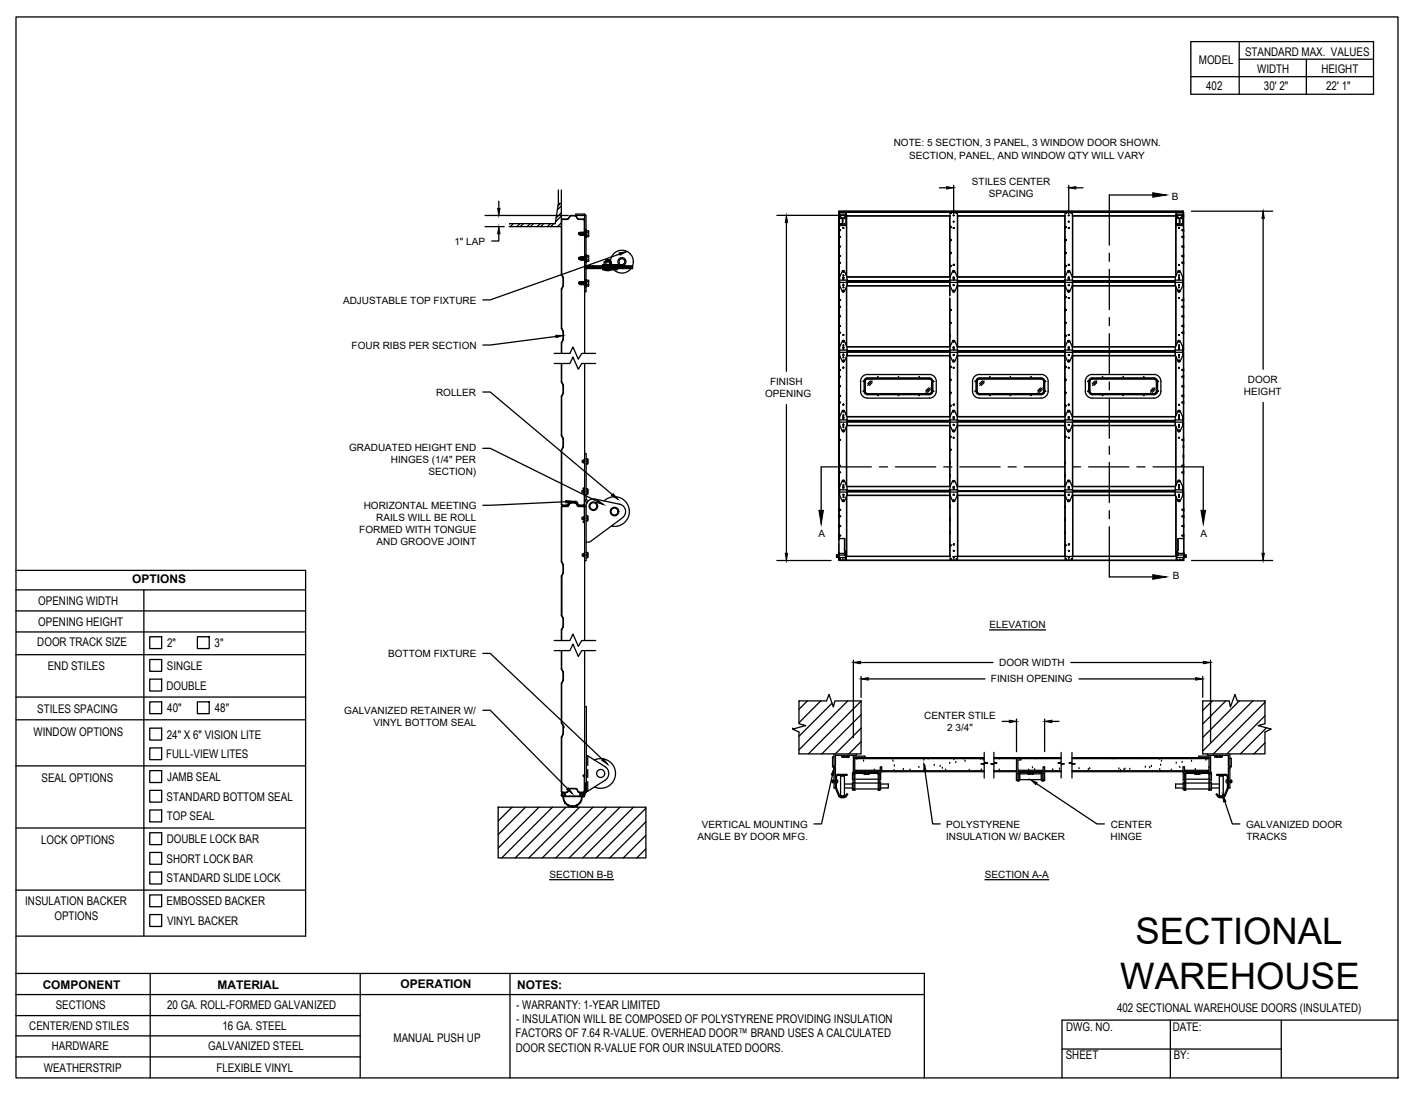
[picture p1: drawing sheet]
<svg xmlns="http://www.w3.org/2000/svg" width="279mm" height="216mm" viewBox="0 0 279 216" stroke-linecap="round" stroke-linejoin="round" font-family="sans-serif">
<defs><g id="words">
<g font-size="7.2">
<text x="224.1" y="186.4">SECTIONAL</text>
<text x="221" y="195.1">WAREHOUSE</text>
</g>
<g font-size="2.4">
<text x="245.7" y="11.1">STANDARD MAX. VALUES</text>
<text x="236.6" y="12.7">MODEL</text>
<text x="238" y="17.8">402</text>
<text x="248.1" y="14.4">WIDTH</text>
<text x="249.4" y="17.8">30' 2&quot;</text>
<text x="260.7" y="14.4">HEIGHT</text>
<text x="261.7" y="17.8">22' 1&quot;</text>
<text x="7.6" y="119.4">OPENING WIDTH</text>
<text x="26.1" y="115.1">OPTIONS</text>
<text x="7.6" y="123.5">OPENING HEIGHT</text>
<text x="7.4" y="127.5">DOOR TRACK SIZE</text>
<text x="33" y="127.7">2&quot;</text>
<text x="42.4" y="127.7">3&quot;</text>
<text x="9.4" y="132.2">END STILES</text>
<text x="32.8" y="136.1">DOUBLE</text>
<text x="32.9" y="132.2">SINGLE</text>
<text x="7.4" y="140.7">STILES SPACING</text>
<text x="33" y="140.5">40&quot;</text>
<text x="42.4" y="140.5">48&quot;</text>
<text x="6.6" y="145.2">WINDOW OPTIONS</text>
<text x="32.8" y="149.6">FULL-VIEW LITES</text>
<text x="32.9" y="145.8">24&quot; X 6&quot; VISION LITE</text>
<text x="8.2" y="154.3">SEAL OPTIONS</text>
<text x="33" y="154.2">JAMB SEAL</text>
<text x="32.9" y="158">STANDARD BOTTOM SEAL</text>
<text x="32.9" y="161.9">TOP SEAL</text>
<text x="8.1" y="166.6">LOCK OPTIONS</text>
<text x="32.9" y="166.4">DOUBLE LOCK BAR</text>
<text x="32.9" y="170.3">SHORT LOCK BAR</text>
<text x="5" y="178.6">INSULATION BACKER</text>
<text x="32.9" y="174.2">STANDARD SLIDE LOCK</text>
<text x="32.9" y="178.7">EMBOSSED BACKER</text>
<text x="10.7" y="181.5">OPTIONS</text>
<text x="33" y="182.5">VINYL BACKER</text>
<text x="8.4" y="195.2">COMPONENT</text>
<text x="42.9" y="195.1">MATERIAL</text>
<text x="79" y="195">OPERATION</text>
<text x="102" y="195.2">NOTES:</text>
<text x="5.8" y="203.2">CENTER/END STILES</text>
<text x="11" y="199.2">SECTIONS</text>
<text x="33" y="199.1">20 GA. ROLL-FORMED GALVANIZED</text>
<text x="43.9" y="203.3">16 GA. STEEL</text>
<text x="101.9" y="199.1">- WARRANTY: 1-YEAR LIMITED</text>
<text x="101.9" y="201.9">- INSULATION WILL BE COMPOSED OF POLYSTYRENE PROVIDING INSULATION</text>
<text x="210.4" y="203.6">DWG. NO.</text>
<text x="220.4" y="199.8">402 SECTIONAL WAREHOUSE DOORS (INSULATED)</text>
<text x="231.4" y="203.4">DATE:</text>
<text x="10.2" y="207.2">HARDWARE</text>
<text x="41.1" y="207.2">GALVANIZED STEEL</text>
<text x="77.6" y="205.6">MANUAL PUSH UP</text>
<text x="101.7" y="204.7">FACTORS OF 7.64 R-VALUE. OVERHEAD DOOR™ BRAND USES A CALCULATED</text>
<text x="101.8" y="207.6">DOOR SECTION R-VALUE FOR OUR INSULATED DOORS.</text>
<text x="210.3" y="209.1">SHEET</text>
<text x="231.6" y="209">BY:</text>
<text x="8.6" y="211.5">WEATHERSTRIP</text>
<text x="42.7" y="211.6">FLEXIBLE VINYL</text>
</g>
<g font-size="2">
<text x="176.3" y="28.9">NOTE: 5 SECTION, 3 PANEL, 3 WINDOW DOOR SHOWN.</text>
<text x="179.4" y="31.3">SECTION, PANEL, AND WINDOW QTY WILL VARY</text>
<text x="191.8" y="36.6">STILES CENTER</text>
<text x="195.1" y="38.9">SPACING</text>
<text x="231.2" y="39.4">B</text>
<text x="89.7" y="48.3">1&quot; LAP</text>
<text x="67.7" y="59.9">ADJUSTABLE TOP FIXTURE</text>
<text x="69.4" y="68.8">FOUR RIBS PER SECTION</text>
<text x="151.9" y="76.1">FINISH</text>
<text x="246.2" y="75.6">DOOR</text>
<text x="86" y="78.1">ROLLER</text>
<text x="151" y="78.4">OPENING</text>
<text x="245.4" y="78">HEIGHT</text>
<text x="68.9" y="89">GRADUATED HEIGHT END</text>
<text x="77.1" y="91.4">HINGES (1/4&quot; PER</text>
<text x="84.5" y="93.7">SECTION)</text>
<text x="71.8" y="100.4">HORIZONTAL MEETING</text>
<text x="70.9" y="105.2">FORMED WITH TONGUE</text>
<text x="74.2" y="102.8">RAILS WILL BE ROLL</text>
<text x="74.3" y="107.6">AND GROOVE JOINT</text>
<text x="161.5" y="106">A</text>
<text x="236.9" y="106">A</text>
<text x="231.4" y="114.2">B</text>
<text x="195.2" y="123.9">ELEVATION</text>
<text x="76.6" y="129.7">BOTTOM FIXTURE</text>
<text x="197.1" y="131.4">DOOR WIDTH</text>
<text x="195.5" y="134.7">FINISH OPENING</text>
<text x="67.9" y="140.9">GALVANIZED RETAINER W/</text>
<text x="73.7" y="143.3">VINYL BOTTOM SEAL</text>
<text x="182.4" y="141.9">CENTER STILE</text>
<text x="186.9" y="144.3">2 3/4&quot;</text>
<text x="137.6" y="165.7">ANGLE BY DOOR MFG.</text>
<text x="138.5" y="163.3">VERTICAL MOUNTING</text>
<text x="186.7" y="165.7">INSULATION W/ BACKER</text>
<text x="186.7" y="163.3">POLYSTYRENE</text>
<text x="219.1" y="165.7">HINGE</text>
<text x="219.2" y="163.3">CENTER</text>
<text x="245.9" y="163.3">GALVANIZED DOOR</text>
<text x="246" y="165.7">TRACKS</text>
<text x="108.4" y="173.2">SECTION B-B</text>
<text x="194.3" y="173.2">SECTION A-A</text>
</g>
</g></defs>
<!-- layer: ANNOTATIONS -->
<g fill="none" stroke="#000" stroke-width=".25">
<path d="M98.4 39.7v1.4M185.4 37.1h1.4M188.2 36.6v5.1M210.9 36.6v5.1M212.3 37.1h1.4M95.7 42.5h16.4M95.7 44.7h3.8M98.4 46.1v1.5h-1.4M122.2 50.1l-25.5 9.1h-1.4M153.3 42.5h12.5M155.2 43.9v29.4M235.1 41.7h16"/>
<path d="M249.2 43.1v29.8M95.3 77.4h1.4l24.1 20.2M109.7 66.4l-13 1.7h-1.4M155.2 79.8v29.4M249.2 79.4v29.8M95.3 88.5h1.4l21.2 10.5M111.7 99l-16.4 .7M153.3 110.6h10.7M235.1 110.6h16M95.3 128.9h1.4l22.2 21M168.4 130.3v15.3M169.8 130.7h26.1"/>
<path d="M169.9 133.5v4.1M171.3 134h23.1M195.2 124.3h11.1M211.3 130.7h26.1M212.9 134h23M237.3 133.5v4.1M238.9 130.3v16.2M95.3 140.2h1.4l15.3 15.4M164.3 153l-2.2 9.6h-1.5M182.5 152.1l1.5 10.5h1.5M197.7 142.4h1.5M200.6 141.9v6.4"/>
<path d="M204.5 154.6l12 8h1.4M206.1 141.9v6.4M207.5 142.4h1.5M241.7 158.2l1.5 4.4h1.4M108.4 173.6h12.7M194.3 173.6h12.6"/>
</g>
<g fill="#000" stroke="#000" stroke-width=".2">
<path d="M186.8 36.8l1.4 .3-1.4 .2zM210.9 37.1l1.4-.3v.5zM98.2 41.1h.5l-.3 1.4zM98.4 44.7l.3 1.4h-.5zM122.2 49.9l1.4-.2-1.3 .7zM155.2 42.5l.2 1.4h-.5zM249.2 41.7l.3 1.4h-.5zM109.7 66.2h1.4l-1.4 .4zM111.6 98.8l1.5 .2-1.4 .3zM118 98.7l1.1 .9-1.3-.4zM121 97.4l.9 1.1-1.2-.7zM154.9 109.2h.5l-.2 1.4z"/>
<path d="M249 109.2h.5l-.3 1.4zM168.4 130.7l1.4-.2v.5zM169.9 134l1.4-.3v.5zM235.9 133.7l1.4 .3-1.4 .2zM237.4 130.5l1.5 .2-1.5 .3zM112.1 155.5l.9 1.1-1.2-.8zM119.1 149.7l.8 1.2-1.2-.8zM164.6 151.6l-.1 1.4-.5-.1zM182.3 150.7l.5 1.4-.5 .1zM199.2 142.1l1.4 .3-1.4 .2zM203.3 153.9l1.3 .6-.2 .3zM206.1 142.4l1.4-.3v.5z"/>
<path d="M241.2 156.8l.7 1.3-.5 .2z"/>
</g>
<!-- layer: 402 -->
<g fill="none" stroke="#000" stroke-width=".25">
<path d="M110.2 37.5v2.7M110.8 37.5v16.7l.3 .6M100.5 44.7h10.3M100.6 44.1l-.1 .1M101.3 44.1l-.6 .6M102.6 44.1l-.6 .6M103.3 44.1l-.6 .6M104.6 44.1l-.6 .6M105.3 44.1l-.6 .6M106.6 44.1l-.6 .6M107.3 44.1l-.6 .6M108.6 44.1l-.6 .6"/>
<path d="M109.3 44.1l-.6 .6M110.6 40.2l-.5 .4M110.8 40.2h-.6l-.6 3.9h-9.1M110.8 42l-1.1 1M110.8 44l-.8 .7M110.8 40.6l-.8 .8M110.8 42.6l-1.2 1.2M110.8 44.6l-.1 .1M110.8 54.2l.3 .6M110.8 57v.1M110.8 43.4v10.8M110.8 57.1v7.6"/>
<path d="M110.9 43.3l-.1 .1M110.9 43.2l-.1 .2M111 43.2h.9M111 43.3h.9M111.1 54.7v1.8M111.1 56.5l-.3 .6v7.6M111.1 56.4l-.3 .6M111.2 54.8v1.6M112.2 43.1l-.3 .2M112.2 43.2l.5-.6h.9l.3 .6M112.4 42.7l.3-.2 .9 .1 .4 .5M112.4 42.7l-.5 .5"/>
<path d="M113.9 43.1l.3 .2M114 43.1l.2 .1M114.2 51h.1M114.2 46.1v.1M114.2 43.2l.9 .1 .2 .2v2.8M114.2 46.1h.1M114.2 55.9h.1M114.2 43.3h.9M114.2 55.9l.1 .1M114.2 51v.1M114.2 46.2h.1M114.2 51.1h.2"/>
<path d="M114.2 46.2h.2M114.2 55.8h.2M114.2 55.8l.1 .2M114.2 55.8v.1M114.3 50.9l-.1 .2M114.3 46l-.1 .2M114.3 55.8v.2M114.3 50.9l-.1 .1M114.3 46l-.1 .1M114.3 50.9v.2M114.3 46v.2M114.3 56h.1"/>
<path d="M114.4 51.1v.1M114.4 46.2v.1M114.4 55.8v.2M114.4 46.3h.1M114.4 55.7h.1M114.4 55.7v.4M114.4 55.7v.1M114.4 50.9v.2M114.4 50.9h-.1M114.4 46v.2M114.4 46h-.1M114.4 56v.1"/>
<path d="M114.4 50.8h.1M114.4 50.8v.1M114.4 50.8v.4M114.4 45.9h.1M114.4 45.9v.1M114.4 45.9v.4M114.4 55.7l.1 .4M114.5 56.1l.1 .1M114.5 50.8l-.1 .4M114.5 45.9l-.1 .4M114.5 56.1h-.1M114.5 51.2h.1"/>
<path d="M114.5 51.2h-.1M114.5 46.3l.1 .1M114.5 55.7l.1 .4M114.6 55.6v.6M114.6 50.8l-.1 .4M114.6 45.9l-.1 .4M114.6 55.7h-.1M114.6 55.7h.1M114.6 51.2h.1M114.6 46.4h.1M114.6 55.7l.1 .4M114.6 50.7l-.1 .1"/>
<path d="M114.6 45.8l-.1 .1M114.6 50.7l.1 .1M114.6 50.7v.6M114.6 45.8l.1 .1M114.6 45.8v.6M114.7 51.2v.1M114.7 46.4h.1M114.7 55.7v.4M114.7 50.8h.1M114.7 50.8l-.1 .4M114.7 45.9h.1M114.7 45.9l-.1 .5"/>
<path d="M114.7 56.1h.1M114.7 56.1l-.1 .1M114.7 55.6v.1M114.7 55.6l.1 .1M114.7 55.6l.1 .6M114.7 50.8v.4M114.7 45.9v.5M114.8 55.7h.1M114.8 51.2h.1M114.8 51.2l-.1 .1M114.8 46.4h.1M114.8 46.4h-.1"/>
<path d="M114.8 55.7v.4M114.8 50.7l-.1 .6M114.8 45.8l-.1 .6M114.8 50.8h.2M114.8 45.9h.2M114.8 56.1h.2M114.8 51.2l.1 .1M114.8 50.8v.4M114.8 45.9v.5M114.8 55.7l.1 .4M114.9 55.6l.1 .1M114.9 55.6l-.1 .1"/>
<path d="M114.9 55.6l.1 .6M114.9 50.8l-.1 .4M114.9 45.9l-.1 .5M114.9 55.7l.1 .4M115 50.7l-.1 .6M115 45.8l-.1 .6M115 51.2l-.1 .1M115 46.4h-.1M115 56.1l.1 .1M115 51.2v.1M115 50.8l-.1 .4M115 46.4h.1"/>
<path d="M115 45.9l-.1 .5M115 55.7l.1 .4M115 55.6l.1 .1M115 55.6v.1M115 55.6l.1 .6M115.1 43.2l.2 .3M115.1 55.7h.1M115.1 51.2h.1M115.1 51.2l-.1 .1M115.1 50.8l-.1 .4M115.1 46.4h.1M115.1 46.4h-.1"/>
<path d="M115.1 45.9l-.1 .5M115.1 55.7l.1 .4M115.1 50.7l-.1 .1M115.1 45.8l-.1 .1M115.1 50.7l.1 .1M115.1 50.7l-.1 .6M115.1 45.8l.1 .1M115.1 45.8l-.1 .6M115.1 51.2l.1 .1M115.2 50.8h.1M115.2 50.8l-.1 .4M115.2 45.9h.1"/>
<path d="M115.2 45.9l-.1 .5M115.2 56.1h.1M115.2 56.1l-.1 .1M115.2 55.6l-.1 .1M115.2 55.6l.1 .1M115.2 55.6l.1 .6M115.3 55.7h.1M115.3 51.2h.1M115.3 51.2l-.1 .1M115.3 46.4h.1M115.3 46.4h-.1M115.3 55.7v.4"/>
<path d="M115.3 50.7l-.1 .6M115.3 45.8l-.1 .6M115.3 51.2l.1 .1M115.3 55.7l.1 .4M115.3 50.8h.2M115.3 45.9h.2M115.3 56.1h.2M115.3 50.8v.4M115.3 45.9v.5M115.3 42.6l-1.7-.1v-.3h1.7l.3 .4v9.8M115.3 52.4l.4 .3M115.4 55.6l.1 .1"/>
<path d="M115.4 55.5h.2M115.4 46.5h.2M115.4 42.6v27.1M115.4 56.3h.2M115.4 51.4h.2M115.4 45.7h.2M115.4 50.6h.2M115.4 55.6l-.1 .1M115.4 55.6v.6M115.4 50.8l-.1 .4M115.4 45.9l-.1 .5M115.4 55.7l.1 .4"/>
<path d="M115.4 50.7v.6M115.4 45.8v.6M115.5 51.2l-.1 .1M115.5 46.4h-.1M115.5 50.8h.1M115.5 51.2v.1M115.5 50.8l-.1 .4M115.5 45.9h.1M115.5 46.4h.1M115.5 45.9l-.1 .5M115.5 56.1h.1M115.5 55.7l.1 .4"/>
<path d="M115.5 55.6l.1 .1M115.5 55.6l.1 .6M115.5 55.6v.1M115.6 56.1v.1M115.6 55.7h.1M115.6 51.2l-.1 .1M115.6 50.8l-.1 .4M115.6 51.2h.1M115.6 46.4h-.1M115.6 45.9l-.1 .5M115.6 46.4h.1M115.6 55.7v.2"/>
<path d="M115.6 50.7v.1M115.6 45.8h.1M115.6 56.2v.4M115.6 50.7l-.1 .6M115.6 50.7h.1M115.6 51v.2M115.6 45.8l-.1 .6M115.6 45.8v.1M115.6 46.1v.3M115.6 56.2h.1M115.6 52.4l9.2 .1v.5h-9.2v4.6h-.2v-4.5M115.6 50.3v.4"/>
<path d="M115.6 50.3h.1M115.6 50.3l.1 1.4h-.1v-1M115.6 45.4l.1 1.4h-.1zM115.6 56.6h.1M115.6 56.2v-1h.1l-.1 1.4M115.7 52.7l-.4 .4M115.7 52.7h9.1h-9.1M115.7 55.6h.4M115.7 55.3l.4 .1v1M115.7 50.4l.4 .1M115.7 51.3h.4M115.7 50.7h.4"/>
<path d="M115.7 56.2h.4M115.7 45.6h.4M115.7 46.4h.4M115.7 45.8h.4M116.1 56.2v.2M116.1 50.5v1M116.1 55.4v.8M116.1 45.6v1M116.1 56.4l-.4 .1M116.1 51.5l-.4 .1M116.1 46.6l-.4 .1M117.1 52.5v.5"/>
<path d="M119.1 53.1l.7 .3h.5l.5-.3M119.1 53.1h1.7M119.1 53v.1M119.3 51.6h1.2M119.3 51.6l-.1 .6h.3M119.5 51.7v.5M119.6 51.5h.1M119.6 51.5l.7 .1M119.6 52.2v.3M119.6 52.5v.5M119.6 51.3h.1M119.6 51.3h.7"/>
<path d="M119.6 51.3l.6 .1-.6-.1M119.6 51.5h.6h-.6M119.6 51.6h.1M119.6 51.6h.3h-.3M119.6 51.4h.1M119.6 51.5h.7M119.7 51.6h.1M119.9 51.3h.4M120.2 51.6h.1M120.3 51.3v.2M120.3 51.3l-.7 .1M120.3 51.5v.1"/>
<path d="M120.3 51.5h-.7M120.3 52.2v.3M120.3 52.5v.5M120.3 51.7v.5M120.5 51.6l.2 .6h-1.2M120.8 53v.1M122 52.1a.79 .79 0 0 1 .4-1.2 .79 .79 0 0 1 1.1 .6 .79 .79 0 0 1-.8 .9M122 52.1l.2-.2a.58 .58 0 0 1 .3-.8 .58 .58 0 0 1 .8 .4 .58 .58 0 0 1-.6 .7h-3.8v1h2.9v-1M123.4 52.5v.5M123.4 52.7h.1M165.5 55.7v13.5zM165.5 45.2v.5z"/>
<path d="M165.5 46.5v.5zM165.5 48.4v.5zM165.5 50.3v.5zM165.5 51.6v.5zM165.5 59v.5zM165.5 42.7v12.7v-13.5h68.1v13.5l-.1-12.7M165.5 55.4v.3M165.5 55.6h.1M165.5 55.5h.1M165.5 41.8h68M165.6 42.4l-.1 .3 .1-.7h1.3v.4M165.6 42.5h1.3"/>
<path d="M165.6 55.2v1.1l.6 1.2 .3 .1a2.56 2.56 0 0 0 .6-2.4M165.6 55.4v.3M165.6 42.5v2M165.6 55.2h.1M165.6 42.4h1.3M165.7 55.7h1.4M165.7 55.3h1.4M165.7 42.4l-.1 .1v2h.6v-1.4l-.6-.6M166.3 54.7h.2M166.3 57.5h.2M166.3 53.5h.2M166.3 54.7l.1 .3 .1-.3"/>
<path d="M166.3 53.6l.1 .1 .1-.1M166.3 57.3l.2 .1-.1 .2zM166.4 56.2h.1M166.4 45h-.1M166.9 42.4l.1 .1v2h-.7v-1.4l.6-.6M166.9 41.9l.1 .5M166.9 42.5v2M166.9 42.4l.1 .3M166.9 42.4l.1 .1v12M167 42.6h.1M167 56.5v11.8M167 42.6h20.5"/>
<path d="M167.1 56.4h20.4M167.1 54.7l-.5-1.2-.3-.1-.6 1.3v1.7M167.1 54.7v1.7h20.4M167.2 55.4v.3h20.1l.1-.3M167.2 55.6h20.1M167.2 55.5h20.1M167.2 55.5h20.3M167.2 55.4h20.1M187.4 58.8l.1 9.6h-20.4M187.4 58.8l.1 51.8M187.4 44.6v.5M187.4 47.2v.4"/>
<path d="M187.4 49.7v.5M187.4 52.3v.4M187.5 56.5l-.1 1.9M187.5 55.2l-.1 1.1 .6 1.2M187.5 42.7v11.9h-20.4M187.5 55.7h1.4M187.5 55.3h1.4M187.5 41.9l-.1 16.5M188 53.5l.2-.1 .2 .1M188 57.5l.2 .1 .2-.1M188 53.5l-.5 1.2h-20.4M188.1 53.5h.1"/>
<path d="M188.1 54.7h.1M188.1 57.5h.1M188.1 54.7l.1 .3 .1-.3M188.1 53.6l.1 .1 .1-.1M188.1 57.3l.1 .1v.2zM188.1 52.3h.1M188.2 52.3h.1M188.2 45h-.1M188.4 53.5l.5 1.2v1.7M188.8 41.9l.1 .1M188.9 55.2l.1 1.1-.6 1.2M188.9 55.5h21.1"/>
<path d="M188.9 56.5l.1 11.9M188.9 54.7h21.3l.5-1.2 .2-.1 .2 .1 .5 1.2h20.3M188.9 42.7l.1 11.9M188.9 42l.1 .7M188.9 56.4h21.2M188.9 42.6h21.2M189 55.4v.3h21l.1-.3M189 42.7v11.9M189 56.5v11.9M189 55.6h21M189 55.5h21M189 55.4h21"/>
<path d="M210.1 58.4v.4M210.1 44.6h.1M210.1 47.2h.1M210.1 45.1h.1M210.1 49.7h.1M210.1 47.6h.1M210.1 50.2h.1M210.1 52.3h.1M210.1 52.7h.1M210.1 56.4h-21.2l.1 .1M210.1 56.4v12M210.1 56.5v11.9"/>
<path d="M210.1 42.7v11.9h-21.2M210.2 55.2a2.46 2.46 0 0 0 .6 2.4l.3-.1 .5-1.2M210.2 55.7h1.4M210.2 55.3h1.4M210.2 41.9v14.5M210.8 53.5h.1M210.8 54.7h.1M210.8 57.5h.1M210.8 54.7l.1 .3v-.3M210.8 53.6l.1 .1v-.1M210.8 58.8h.1M210.8 52.3h.1"/>
<path d="M210.8 45h.1M210.8 57.3l.1 .1v.2zM210.9 52.3h.1M211.5 41.9l.1 .1M211.6 56.4v13.8M211.6 42v14.4M211.6 56.4h20.3M211.6 55.2h.1M211.6 54.6h20.3M211.6 42.6h20.4M211.6 42.6h20.5M211.6 55.4l.1 .3h20.1l.1-.3"/>
<path d="M211.7 55.6h20.1M211.7 55.5h20.1M211.7 55.4h20.1M231.9 55.2a2.62 2.62 0 0 0 .6 2.4h.3a2.42 2.42 0 0 0 .6-2.4M231.9 54.7l.5-1.2 .4-.1 .6 1.3v1.7M231.9 54.7v1.7h-20.3M231.9 55.7h1.5M231.9 55.3h1.5M232 42.7v11.8M232 56.5v11.8M232 42.7h.1M232 42.7v11.7"/>
<path d="M232 56.6v11.6M232.1 42.6h.1M232.1 42.5l-.1 .2M232.1 42v2.5h.6v-1.4l-.6-.6v2M232.1 42.4l-.1 .3M232.1 42h1.3v.4M232.1 41.9v.1M232.2 42.5h-.1M232.2 42.4l-.1 .1M232.2 42.5h1.2M232.6 53.5h.1M232.6 54.9h.1"/>
<path d="M232.6 54.7h.1M232.6 53.7h.1M232.6 57.4h.1M232.6 57.5h.1M232.6 53.6v.1M232.6 54.7v.2M232.6 57.4v.1M232.6 52.3h.1M232.7 58.8h-.1M232.7 45h-.1M232.7 53.6v.1M232.7 54.7v.2"/>
<path d="M232.7 57.4v.1M233.4 42.4l.1 .1v2h-.7v-1.4l.6-.6M233.4 42.5v2M233.4 42.4l.2 .3-.2-.3M233.4 55.4v.3M233.4 42.4l-1.3 .1M233.5 55.6h.1M233.5 55.5h.1M233.5 55.5l.1 13.7-.1-13.5M233.5 41.9v-.2h-68v.7M233.5 45.2v.5M233.5 46.5v.5"/>
<path d="M233.5 48.4v.5M233.5 50.3v.5M233.5 51.6v.5M233.5 59v.5M233.5 41.9v.5M233.5 59.5h.1M233.5 59h.1M233.5 52.1h.1M233.5 50.8h.1M233.5 51.6h.1M233.5 48.9h.1M233.5 50.3h.1"/>
<path d="M233.5 47h.1M233.5 48.4h.1M233.5 45.7h.1M233.5 46.5h.1M233.5 45.2h.1M109.3 69.7h3.2l.6-1.2 1 2.4 .7-1.2h2.7M109.3 71.7h3.2l.6-1.2 1 2.4 .7-1.2h2.7M110.8 71.7v3.7M110.8 64.7v.1M110.8 75.3l.3 .6M110.8 64.9l.3 .4M110.8 78.2v7.7l.3 .6"/>
<path d="M110.8 67.5v2.2M110.8 75.3l.3 .7M110.8 64.7l.3 .7M110.8 67.6v2.1M110.8 78.3v7.6M111.1 75.9v1.7M111.1 65.3v1.7M111.1 77.7l-.3 .5M111.1 67.1l-.3 .5M111.1 77.6v.1M111.1 67h.1M111.1 67l-.3 .6"/>
<path d="M111.1 77.6l-.3 .6M111.2 65.4v1.6M111.2 76v1.6M115.4 71.7v54.7M165.5 69.5v13.5zM165.5 60.3v.5zM165.5 62.2v.5zM165.5 64.1v.5zM165.5 65.4v.5zM165.5 72.8v.5zM165.5 74.1v.5zM165.5 76v.5z"/>
<path d="M165.5 77.9v.5zM165.5 79.2v.5zM165.5 69.2v.3M165.5 69.4h.1M165.5 69.3h.1M165.6 69v1.1l.6 1.2 .3 .1a2.59 2.59 0 0 0 .6-2.4M165.6 69.2v.3M165.6 69h.1M165.7 69.5h1.4M165.7 69.1h1.4M166.2 67.3l.2-.1 .2 .1M166.2 67.3l-.5 1.2v1.7"/>
<path d="M166.3 67.4h.2M166.3 71.2h.2M166.3 71.1h.2M166.3 71.1l.1 .3 .1-.3M166.3 79.8h.2M166.3 72.6h.2M166.3 66.1h.2M166.3 68.5h.2l-.1 .3zM166.4 79.9h.1M166.4 72.6h.1M166.4 70h.1M166.4 66.1h.1"/>
<path d="M166.5 67.3h-.2v.2M166.5 67.3v.2M166.6 67.3l.5 1.2M167 70.3v11.8M167.1 70.2h20.4M167.1 68.5v1.7h20.4M167.2 69.2v.3M167.2 69.5h20.2M167.2 69.4h20.1M167.2 69.2h20.1M169.8 77.2a1.37 1.37 0 0 0 1.4 1.4h12.2M169.8 75.3v1.9"/>
<path d="M171.2 77.7h12.2M171.7 75.2l-.5 .5M172.1 75.2l-.9 .9M172.1 75.5l-.5 .6M183.2 76.6l-.5 .5M183.4 73.9a1.37 1.37 0 0 1 1.3 1.4v1.9a1.37 1.37 0 0 1-1.3 1.4M183.4 74.6a.69 .69 0 0 1 .7 .7v1.9a.69 .69 0 0 1-.7 .7M183.4 74.7l.4 .3 .1 .3v1.9l-.3 .5h-.2M183.4 74.8l.4 .2v.3v1.9l-.2 .4-.2 .1M183.4 74.6h-12.2a.65 .65 0 0 0-.7 .7v1.9a.69 .69 0 0 0 .7 .7h12.2M183.4 74.7h-12.2l-.5 .3-.1 2.2 .3 .5h.3h12.2M183.4 74.8h-12.2l-.4 .2-.1 2.2 .1 .2 .4 .3"/>
<path d="M183.4 73.9h-12.2a1.37 1.37 0 0 0-1.4 1.4M183.6 76.5l-.9 .9M183.6 76.9l-.6 .5M187.4 69.2v.3M187.4 60.9v.5M187.4 63.5v.4M187.4 66v.5M187.4 72.2v.4M187.4 74.7v.5M187.4 77.3v.4M187.4 79.8v.5M187.5 70.3v11.9"/>
<path d="M187.5 69l-.1 1.1 .6 1.2M187.5 69.3h-20.3M187.5 69.5h1.4M187.5 69.1h1.4M188 67.3l.2-.1 .2 .1M188 71.3l.2 .1 .2-.1M188 67.3l-.5 1.2h-20.4M188.1 67.4h.1M188.1 71.2h.1M188.1 71.1h.1M188.1 71.1l.1 .3 .1-.3M188.1 68.5h.2l-.1 .3z"/>
<path d="M188.1 79.8l.1 .1M188.1 72.6h.1M188.2 67.3h-.1v.2M188.2 79.9h.1M188.3 67.3v.2M188.4 67.3l.5 1.2v1.7M188.9 69l.1 1.1-.6 1.2M188.9 69.3h21.1M188.9 70.3l.1 11.9zM188.9 70.2h21.2M188.9 68.4h21.2M188.9 68.5h21.2"/>
<path d="M189 69.2v.3M189 69.5h21.1M189 69.4h21M189 69.2h21M192.5 74.2l.8-.3h12.2a1.37 1.37 0 0 1 1.3 1.4v1.9a1.37 1.37 0 0 1-1.3 1.4h-12.2a1.37 1.37 0 0 1-1.4-1.4l.1-2.4zM192.8 74.8l.5-.2h12.2a.69 .69 0 0 1 .6 .7v1.9a.69 .69 0 0 1-.6 .7h-12.2a.69 .69 0 0 1-.7-.7v-1.9zM192.8 75l.5-.3h12.2l.4 .3 .1 .3v1.9l-.3 .5h-.2h-12.2l-.5-.2-.1-.3zM193.3 77.7h12.2M193.8 75.2l-.5 .5M194.2 75.2l-.9 .9M194.2 75.5l-.6 .6M205.3 76.6l-.5 .5"/>
<path d="M205.7 76.5l-.9 .9M205.7 76.9l-.6 .5M205.9 77.2l-.2 .4-.2 .1M205.9 75.3l-.1-.3-.3-.2h-12.2l-.3 .1-.2 .4v1.9l.2 .4 .3 .1M205.9 75.3v1.9M210.1 69.2v.3M210.1 60.9v.5M210.1 63.5v.4M210.1 66v.5M210.1 72.2v.4M210.1 74.7v.5M210.1 77.3v.4"/>
<path d="M210.1 79.8v.5M210.1 70.2l-21.2-.1 .1 .2M210.1 70.1v12.1v-11.9M210.2 69a2.49 2.49 0 0 0 .6 2.4l.3-.1 .5-1.2M210.2 68.5v1.7M210.2 69.5h1.4M210.2 69.1h1.4M210.7 67.3l.2-.1 .2 .1M210.7 67.3l-.5 1.2M210.8 67.4h.1M210.8 71.2h.1M210.8 71.1h.1"/>
<path d="M210.8 71.1l.1 .3v-.3M210.8 79.8h.1M210.8 72.6h.1M210.8 66.1h.1M210.8 68.5h.1v.3zM210.9 79.9h.1M210.9 67.3h-.1v.2M210.9 67.3v.2M211.1 67.3l.5 1.2h20.3M211.6 70.1v13.9M211.6 70.2h20.3M211.6 69h.1"/>
<path d="M211.6 68.4h20.3M211.6 69.2v.3M211.6 69.5h20.3M211.7 69.4h20.1M211.7 69.3h20.1M211.7 69.2h20.1M214.1 75.3a1.33 1.33 0 0 1 1.4-1.4h12.2a1.37 1.37 0 0 1 1.4 1.4v1.9a1.37 1.37 0 0 1-1.4 1.4h-12.2a1.37 1.37 0 0 1-1.4-1.4M214.2 75.3v1.9M215 74.8l.5-.2h12.2a.72 .72 0 0 1 .7 .7v1.9a.69 .69 0 0 1-.7 .7h-12.2a.69 .69 0 0 1-.7-.7v-1.9zM215 75l.5-.3h12.2l.5 .3v.3v1.9l-.2 .5h-.3h-12.2l-.5-.2v-.3zM215.5 77.7h12.2M216.1 75.2l-.6 .5"/>
<path d="M216.4 75.2l-.8 .9M216.4 75.5l-.5 .6M227.6 76.6l-.6 .5M227.9 76.5l-.9 .9M227.9 76.9l-.5 .5M228.2 77.2l-.3 .4-.2 .1M228.2 75.3l-.1-.3-.4-.2h-12.2l-.2 .1-.2 .4v1.9l.2 .4 .2 .1M228.2 75.3v1.9M231.9 69.2v.3M231.9 69a2.65 2.65 0 0 0 .6 2.4h.3a2.44 2.44 0 0 0 .6-2.4M231.9 68.5v1.7h-20.3M231.9 69.5h1.5"/>
<path d="M231.9 69.1h1.5M232 70.3v11.8M232 70.4v11.6M232.4 67.3l.2-.1 .2 .1M232.5 67.3l-.6 1.2M232.6 67.3h.1M232.6 68.7h.1M232.6 68.5h.1M232.6 67.4h.1M232.6 71.3h.1M232.6 67.3v.2M232.6 68.5v.2"/>
<path d="M232.6 71.1v.2M232.6 71.1l.1 .1zM232.6 79.8l.1 .1M232.6 72.6h.1M232.6 66.1h.1M232.7 67.3v.2M232.7 68.5v.2M232.7 71.1v.2M232.9 67.3l.5 1.2v1.7M233.4 69.2v.3M233.5 69.4h.1M233.5 69.3h.1"/>
<path d="M233.5 69.3l.1 13.7-.1-13.5M233.5 60.3v.5M233.5 62.2v.5M233.5 64.1v.5M233.5 65.4v.5M233.5 72.8v.5M233.5 74.1v.5M233.5 76v.5M233.5 77.9v.5M233.5 79.2v.5M233.5 79.7h.1M233.5 78.4h.1"/>
<path d="M233.5 79.2h.1M233.5 76.5h.1M233.5 77.9h.1M233.5 74.6h.1M233.5 76h.1M233.5 73.3h.1M233.5 74.1h.1M233.5 72.8h.1M233.5 65.9h.1M233.5 64.6h.1M233.5 65.4h.1M233.5 62.7h.1"/>
<path d="M233.5 64.1h.1M233.5 60.8h.1M233.5 62.2h.1M233.5 60.3h.1M110.8 85.9l.3 .6M110.8 88.8h.1M110.8 88.8v10.8M110.9 99.9l-.1 .2M111 100h.9M111.1 86.5v1.7M111.1 88.3l-.3 .5v10.8l.2 .2h.8l.2-.2 .4-.6h1.2l.5 .6M111.1 86.5v.1"/>
<path d="M111.1 88.3l-.3 .5M111.1 88.1v.2M111.2 86.6v1.6M112.2 99.8l-.3 .1M112.2 99.8l.3-.5h1l.7 .6M112.3 99.1l.2-.2 1.3 .2M112.3 99.1l-.4 .6h-.9l-.2-.1M112.4 99.3l.3-.1h.8l.5 .6M112.4 99.3l-.4 .6h-1.1l-.1 .2v10.7l.3 .6M113.8 99.1l.3 .5M114 99.8l.2 .1h1.5v10.8h-.3M114.1 99.6l.2 .2h1.1"/>
<path d="M114.2 100h.9M115.1 99.9l.2 .3-.1 2.9v-.2M115.1 99.9l.2 .3M115.1 96.8h-.3v.4h.3M115.2 90.8h-.3v.5h.3M115.2 96.5v-.2l.1 3.2-.2 .2-1-.1M115.2 96.5v.1M115.3 96.7h-.2v.6h.2M115.3 99.5l-.2 .3M115.3 96.4l-.2-.1 .1 .3M115.4 89.5h.3v8.9l.3 .6M115.4 90.7h-.2v.7h.2"/>
<path d="M115.4 98.5l.4 .8M115.7 96.5h.3v1h-.3M115.7 90.6h.3v1h-.3M115.7 91.1h.2M115.9 96.5l.1 .4-.3 .1M115.9 90.5l.1 .3-.1 .3M115.9 97l.1 .2-.1 .3M115.9 91.1l.1 .2-.1 .3M117.4 98.5a1.45 1.45 0 0 0-1.8 1.4M117.4 98.5l4.9 1a1.49 1.49 0 0 1 1.1 1.1 1.49 1.49 0 0 1-.6 1.6l-6.4 4.8h-.7M119.2 98.9a2.93 2.93 0 0 1 4.9 1.3 2.93 2.93 0 0 1-3.5 3.6M165.5 83.3v13.5z"/>
<path d="M165.5 86.6v.4zM165.5 87.9v.4zM165.5 89.8v.5zM165.5 91.7v.5zM165.5 93v.5zM165.5 83v.3M165.5 96.8l.1 9.5M165.5 96.8h.1M165.5 83.2h.1M165.5 83.1h.1M165.5 83h.1M165.6 82.8v1l.6 1.3 .3 .1a2.56 2.56 0 0 0 .6-2.4"/>
<path d="M165.6 82.9v.3M165.6 96.6v1l.6 1.3M165.6 96.7v.3h-.1v13M165.6 82.8h.1M165.6 96.6h.1M165.7 83.3h1.4M165.7 82.9h1.4M165.7 97.1h1.4M165.7 96.7h1.4M166.2 94.9l.2-.2 .2 .2M166.2 98.9l.2 .1 .2-.1M166.2 94.9l-.5 1.1v1.7"/>
<path d="M166.3 81.1h.2M166.3 85.1h.2M166.3 95h.2M166.3 81.1l.1 .2 .1-.2M166.3 82.3h.2l-.1 .3zM166.3 84.9h.2l-.1 .3zM166.3 96l.2 .1-.1 .3zM166.3 98.7h.2l-.1 .2zM166.4 83.8h.1M166.4 97.6h.1M166.5 94.9l-.2-.1v.2M166.5 94.9v.1"/>
<path d="M166.6 94.9l.5 1.1M167 97.9v12.6M167 84.1v11.8M167.1 97.9l-.1 11.9M167.1 96h20.4M167.1 84h20.4M167.1 82.2l-.5-1.1-.3-.1-.6 1.2v1.8M167.1 82.2v1.8h20.4M167.1 96v1.7l20.4 .1M167.1 96.6l.1 1-.6 1.3M167.2 82.9v.4h20.1l.1-.4M167.2 96.7v.3"/>
<path d="M167.2 97.1h20.2M167.2 96.8h20.1M167.2 83.2h20.1M167.2 83.1h20.1M167.2 83h20.3M167.2 83h20.1M167.2 97h20.1M167.2 96.9h20.1M187.4 86h.1M187.4 88.5h.1M187.4 86.4h.1M187.4 91.1h.1"/>
<path d="M187.4 89h.1M187.4 91.5h.1M187.4 93.6h.1M187.4 94.1h.1M187.4 96.7v.3M187.4 99.8h.1M187.5 82.8l-.1 1 .6 1.3M187.5 97.9v11.9M187.5 96.6l-.1 1 .6 1.3M187.5 84.1l-.1 11.9M187.5 83.3h1.4M187.5 82.9h1.4"/>
<path d="M187.5 97.1h1.4M187.5 96.7h1.4M188 81.1l.2-.1 .2 .1M188 85.1l.2 .1 .2-.1M188 98.9l.2 .1 .2-.1M188 94.9l-.5 1.1h-20.4M188 81.1l-.5 1.1h-20.4M188.1 81.1h.1M188.1 85.1h.1M188.1 95h.1M188.1 81.1l.1 .2 .1-.2M188.1 82.3h.1v.3z"/>
<path d="M188.1 84.9h.1v.3zM188.1 96l.2 .1-.1 .3zM188.1 98.7h.1v.2zM188.1 86.4h.1M188.2 94.9l-.1-.1v.2M188.3 94.9v.1M188.4 81.1l.5 1.1v1.8M188.4 94.9l.5 1.1v1.7M188.9 82.8l.1 1-.6 1.3M188.9 96.6l.1 1-.6 1.3M188.9 83h21.1M188.9 83.9l21.2 .1v12h-21.2z"/>
<path d="M188.9 97.7v12.1l.1-11.9M188.9 84h21.2M188.9 96h21.2M188.9 82.2h21.2M188.9 97.7h21.2M189 82.9v.4h21l.1-.4M189 96.7v.3M189 96.8h21M189 83.2h21M189 83.1h21M189 83h21M189 97h21"/>
<path d="M189 96.9h21M210.1 97.9l.1 11.9M210.1 96.7v.3M210.1 86v.4M210.1 93.6v.5M210.1 91.1v.4M210.1 99.8h.1M210.1 84.1v11.9M210.2 82.8a2.46 2.46 0 0 0 .6 2.4l.3-.1 .5-1.3M210.2 96v14.6M210.2 96.6l-.1 1 .6 1.3M210.2 83.3h1.4"/>
<path d="M210.2 82.9h1.4M210.2 97.1h1.4M210.2 96.7h1.4M210.2 82.2v1.8M210.7 94.9l.2-.2 .2 .2M210.7 98.9l.2 .1 .2-.1M210.7 94.9l-.5 1.1M210.8 81.1h.1M210.8 85.1h.1M210.8 95h.1M210.8 81.1l.1 .2v-.2M210.8 86.4h.1"/>
<path d="M210.8 82.3h.1v.3zM210.8 84.9h.1v.3zM210.8 96l.1 .1v.3zM210.8 98.7h.1v.2zM210.9 94.9l-.1-.1v.2M210.9 94.9v.1M211.1 94.9l.5 1.1h20.3M211.6 83.9v13.8l20.3 .1v-1.8M211.6 97.7v12.1M211.6 96h20.3M211.6 84h20.3M211.6 82.8h.1"/>
<path d="M211.6 96.6h.1M211.6 82.2h.1M211.6 82.9l.1 .4h20.1l.1-.4M211.6 96.7v.3M211.6 97.1h20.3M211.6 97.6l-.5 1.3M211.7 97.9v11.9l-.2 .8M211.7 96.8h20.1M211.7 83.2h20.1M211.7 83.1h20.1M211.7 83h20.1M211.7 97h20.1"/>
<path d="M211.7 96.9h20.1M231.9 96.7v.3M231.9 82.8a2.62 2.62 0 0 0 .6 2.4h.3a2.42 2.42 0 0 0 .6-2.4M231.9 82.2l.5-1.1 .4-.1 .6 1.2v1.8M231.9 96.6v1l.6 1.3M231.9 82.2v1.8h-20.3M231.9 83.3h1.5M231.9 82.9h1.5M231.9 97.1h1.5M231.9 96.7h1.5M231.9 82.2h-20.3l-.5-1.1-.2-.1-.2 .1-.5 1.1M232 84.1v11.8"/>
<path d="M232 97.9v11.9l.1 .8M232 84.2v11.6M232.1 98v11.8M232.4 94.9l.2-.2 .2 .2M232.4 98.9l.2 .1 .2-.1M232.5 94.9l-.6 1.1M232.6 81.1h.1M232.6 82.5h.1M232.6 82.3h.1M232.6 81.2h.1M232.6 84.9h.1M232.6 85.1h.1"/>
<path d="M232.6 94.9h.1M232.6 96.3h.1M232.6 96.1h.1M232.6 95h.1M232.6 98.7h.1M232.6 98.9h.1M232.6 81.1v.2M232.6 82.3v.2M232.6 84.9v.2M232.6 94.9v.1M232.6 96.1v.2M232.6 98.7v.2"/>
<path d="M232.6 86.4h.1M232.7 81.1v.2M232.7 82.3v.2M232.7 84.9v.2M232.7 94.9v.1M232.7 96.1v.2M232.7 98.7v.2M232.9 94.9l.5 1.1v1.7M233.4 96.6v1l-.5 1.3M233.4 82.9v.3M233.4 96.7v.3M233.5 83.2h.1"/>
<path d="M233.5 83.1h.1M233.5 83h.1M233.5 97h.1M233.5 96.9h.1M233.5 83l.1 13.8-.1-13.5M233.5 86.6v.4M233.5 87.9v.4M233.5 89.8v.5M233.5 91.7v.5M233.5 93v.5M233.5 93.5h.1M233.5 92.2h.1"/>
<path d="M233.5 93h.1M233.5 90.3h.1M233.5 91.7h.1M233.5 88.3h.1M233.5 87h.1M233.5 87.9h.1M233.5 86.6h.1M233.5 96.8l.1 13.8h-1.4M233.5 97v9.3M110.8 110.8v.1M110.8 113.6v.1M110.8 100.1v10.7"/>
<path d="M110.8 113.7v7.7M110.8 110.9l.3 .5M111.1 111.4v1.7M111.1 113.1l-.3 .6v7.7l.3 .6M111.1 111.4v.1M111.1 113l-.3 .6M111.2 111.5v1.5M115.1 102.1h-.3v.4h.3M115.2 109.3h-.3v.4h.3M115.2 102.8l-.1 .3 .2-.1M115.2 102.8v.1M115.3 102h-.2v.6h.2"/>
<path d="M115.4 109.2h-.2v.7h.2M115.7 109h.3v1h-.3M115.7 101.8h.3v1h-.3M115.9 109l.1 .4-.3 .1M115.9 101.8l.1 .4-.3 .1M115.9 109.5l.1 .3-.1 .2M115.9 102.3l.1 .2-.1 .3M165.4 109.3v.7M165.5 107.3v3.3h1.4M165.5 106.3h1.2v2.3l.2 .3v1.1h-1.7l-.2-.1 .1-.4v.4l.4 .1M165.5 109.1v.5M165.5 105.9h.1"/>
<path d="M165.5 104h.1M165.5 105.5h.1M165.5 102.2h.1M165.5 103.6h.1M165.5 100.8h.1M165.5 101.7h.1M165.5 100.4h.1M165.5 109.2v.3M165.6 110v.6h67.9v-.6v.6h-67.9zM165.6 109.5h1M165.6 109.2h1M166.6 108.6l.3 .3"/>
<path d="M166.6 109.1l.1 .5zM166.6 106.3v2.3M166.7 109.2v.3M167 110.5l-.1 .1M167 109.8h20.5M187.4 102.3h.1M187.4 100.2h.1M187.4 104.9h.1M187.4 102.8h.1M187.4 105.3h.1M187.4 107.4h.1M187.4 107.9h.1"/>
<path d="M187.5 110.6h1.3M188.1 109.9h.2M188.1 109.8v.1M188.2 107.4l.1 .1M188.3 107.5h.1M188.3 109.9v-.1h22.5v.1M188.9 109.8l-.1 .8M188.9 109.8h21.3M210.1 102.3h.1M210.1 100.2h.1M210.1 104.9h.1M210.1 102.8h.1"/>
<path d="M210.1 105.3h.1M210.1 107.4h.1M210.1 107.9h.1M210.2 110.6h1.3M210.8 109.9h.2M210.8 107.4h.1M210.9 107.5h.1M211.6 109.8h20.5M232.2 109.8h-21.2v.1M232.4 109.1l.1 .5zM232.4 109.2v.3M232.5 109.5h1"/>
<path d="M232.5 109.2h1M232.5 108.6l-.3 .3M232.5 106.3v2.3M233.5 105.9h.1M233.5 104h.1M233.5 105.5h.1M233.5 102.2h.1M233.5 103.6h.1M233.5 100.8h.1M233.5 101.7h.1M233.5 100.4h.1M233.6 106.3h-1.2v2.3l-.2 .3v1.1h1.7l.1-.5v.4l-.4 .1"/>
<path d="M233.6 109.1v.5M233.6 109.2v.3M233.6 109.3l.1 .1M233.7 109.5v.5M109.3 126.4h3.2l.6-1.3 1 2.5 .7-1.2h2.7M109.3 128.4h3.2l.6-1.3 1 2.4 .7-1.1h2.7M110.8 134.9v7.8M110.8 128.4v3.7M110.8 132.1l.3 .5M110.8 132l.3 .7M110.8 121.4v.1M110.8 124.2v.1"/>
<path d="M110.8 124.3v2.1M110.8 128.4v3.6M110.8 134.9v7.7M110.8 121.5l.3 .6M111.1 132.6v.1M111.1 122v1.7M111.1 134.3l-.3 .6M111.1 123.7l-.3 .6v2.1M111.1 132.7v1.6M111.1 123.7l-.3 .5M111.1 134.2l-.3 .7M111.1 123.6v.1"/>
<path d="M111.2 122.1v1.5M111.2 132.7v1.5M115.4 139.4h.3v17h-.2M115.4 128.4v27.7M157.6 138.3h5.5l.5-1.2 .8 2.4 .3-1.2h5.2v10.5h-12.3v-4.3l-1.2-.6 2.6-.7-1.4-.4zM157.7 138.3l-.1 .1M237.3 138.3h5.2l.3 1.2 .9-2.4 .4 1.2h5.5v4.5l-1.4 .4 2.6 .7-1.2 .6v4.3h-12.3zM249.6 138.3v.1M98.3 159.3h29.1v10h-29.1zM98.4 159.3l-.1 .1M101 159.3l-2.7 2.7M103.7 159.3l-5.4 5.4"/>
<path d="M106.4 159.3l-8.1 8.1M109 159.3l-10 10M110.8 145.5v10.7l.1 .2h.9l.6-.7h1.2l.5 .6M110.8 142.7l.3 .5M110.8 156.2l.1 .2h.9M110.8 142.6l.3 .7M110.8 156.8a.38 .38 0 0 1 .5-.4 .38 .38 0 0 1 .1 .7h.1M110.8 145.5v10.7M110.9 156.7l.1 .3M110.9 156.7l.3-.2 .3 .2M111 156.6l.1 .4M111 156.7h.3"/>
<path d="M111 157l-.1 .1-.2-.2 .2 .2M111.1 143.2v.1M111.1 144.9l-.3 .6M111.1 143.3v1.6M111.1 157.1v.7l.3 .6M111.1 144.8l-.3 .7M111.2 143.3v1.5M111.2 157a1.77 1.77 0 0 0 1.8 2.1 1.77 1.77 0 0 0 1.7-2M111.2 157v.1M111.3 143.6h.1M111.3 156.6l-.1 .4M111.4 157l.1 .2"/>
<path d="M111.4 158.5h.1M111.5 156.7v.1M111.5 156.8l-.1 .2M111.5 157.2h3M111.5 157.1h3M111.5 158.5h.1M111.5 158.5l.6 .5M111.7 159.3l-10 10M112 156.2l-.2 .1M112.1 159h.1M112.1 159l.8 .2M112.2 159.1h.1"/>
<path d="M112.9 159.2h.1M112.9 159.2l.1 .1M113 159.3h.1M113.1 159.2h.1M113.1 159.2l-.1 .1M113.8 159.1h.1M113.8 155.7l-.2-.1h-1.2l-.4 .7M113.8 159.1l-.7 .1M113.8 155.7l.3 .6M113.9 159.1h.1M113.9 159v.1M113.9 159h.1"/>
<path d="M114.1 156.2l.2 .1M114.3 156.4h.8M114.3 159.3l-10 10M114.5 156.7l.1 .3M114.5 156.7l.3-.2 .3 .2M114.6 156.6l.1 .4M114.6 156.7h.4M114.6 157l-.1 .2M114.7 157v.1M114.8 157a1.83 1.83 0 0 1-.9 2M114.9 157v.1M115 157v.2h.3"/>
<path d="M115 156.6l-.1 .4M115.1 157l.1 .1M115.1 157a.38 .38 0 0 0-.1-.5 .38 .38 0 0 0-.5 0 .38 .38 0 0 0 0 .6M115.1 156.7l-.1 .3M115.2 153.2h.1M115.2 157.1l.2-.8v-1.8l.1 1.8-.2 .9M115.3 153.1v3l-.2 .2M115.3 153.1l-.2-.1 .1 .2M115.3 156.1l-.2 .3h-.8l-.2-.1M115.7 149.2h.3l3.4 2.1a1.6 1.6 0 0 1 0 2.7l-3.4 2.1M116 154.2v1.9h-.3M116 149.2v1.9"/>
<path d="M116 151.8v1.6M117 159.3l-10 10M117.3 150a2.93 2.93 0 0 1 4.2 2.6 2.93 2.93 0 0 1-4.2 2.7M119.7 159.3l-10 10M122.3 159.3l-10 10M125 159.3l-10 10M127.4 159.5l-9.8 9.8M164.3 154.1v.2M164.3 154.1h.3M164.3 154.3h.3M164.6 149.4h-.3v1.9l.3 .3v3.9h.2M164.6 154h-.3v.5h.3"/>
<path d="M164.6 148.8v2.4l.2 .3v4M164.8 155.5l.7 1.6M165 153.8l.3 .4-.3 .4M165 153.4v2.1l.7 1.5M165.4 153l-.3 .2-.1 .2M165.4 153h1.7v-.2h-1.7a.58 .58 0 0 0-.6 .6M165.6 157l.2 .2h.7l.6-.5 .2 .1a1.06 1.06 0 0 1-1.8 .3M166 153.1l-.1 .3-.1 3.5 .3 .2h.3l.2-.2v-3.5l-.2-.3M166.1 149.4h1.5zM166.1 153.2h.3M166.1 149.1v.3M166.4 149.1v.3"/>
<path d="M166.6 155.5h1.6M166.6 154.7h1.6M167.2 149.1v.3M167.6 149.1v.3M168.5 154.5l-.3-.2v1.6l.3-.2M168.5 152.7l-.3-.3v1.6l.3-.2M168.7 149.7h25.5M168.7 155.7h4.6M168.7 154.5h4.6M168.7 153.8h4.6M168.8 152.6h1.6M169 148.8v.3h-4.2v2.1h-.2"/>
<path d="M169 152.3a.58 .58 0 0 0-.5 .6M169.1 149.8h.1M170.4 150.2h.1M170.4 152.7h1.2zM170.4 152.5v.2M170.7 149.5v-.3h-2.3v3.1h25.8M170.7 152.5v.2M171.3 152.5v.2M171.6 152.6h1.6M171.6 152.5v.2M172.5 152h.1M172.9 152.3a.58 .58 0 0 1 .6 .6v3.1h-.2v-3.1l-.2-.4h-4.3l-.1 .4v3.1h-.2v-3.1"/>
<path d="M173.4 152.7l.4-.3v1.6l-.3-.2M173.5 154.5l.3-.2v1.6l-.3-.2M173.8 154.7h1.5v.8h-1.5M174 152.1h20.2M176.1 149.8h.1M176.2 150.2h.1M176.4 152.1h.1M176.5 151.2h.1M178.2 151.8h.1M179.6 152h.1M181.3 151.4h.1M182.3 150h.1"/>
<path d="M182.5 151.3h.1M183.2 149.8h.1M184.3 151h.1M185.5 151.2h.1M185.9 151.6h.1M186.6 152h.1M187.4 150.6h.1M188.2 149.9h.1M188.6 150.5h.1M190.2 149.8h.1M190.4 150.2h.1M191.3 152h.1"/>
<path d="M193.5 149.8h.1M193.6 152h.1M194 150h.1M194.2 148.5v1.9l.7 .2-1.3 .1 .6 .2v2.6M194.2 149.5h-25.5v2.5h5v-.7h.3v1M196.1 148.5v1.9l.6 .2-1.2 .1 .6 .2v2.6M196.1 152.3h13.3M196.1 149.7h13.3M196.1 149.5h13.3M196.1 152.1h4.5M197.2 152h.1M197.2 149.8h.1"/>
<path d="M200.1 149.7h.1M200.6 149.7v2.6M200.9 152.7l-.3-.2v1.6l.3-.2M200.9 152.3v1.8h.1v-1.6h4.6v1.6h.2v-1.8M201 152.6h.2v1.3h-.2M201.2 153.9h4.2M201.2 152.7h1.7M201.5 149.7v.3h-.6v2h4.9v-.7h.3v1M202.8 152.7h1.1zM202.8 152.5v.2M203 152h.1M203.1 152.5v.2"/>
<path d="M203.6 152.5v.2M203.7 151.5h.1M203.9 152.7h1.5M203.9 152.5v.2M204.2 151.9h.1M204.3 149.8h.1M205.6 152.6h-.2v1.3h.2M205.8 152.7l.3-.2v1.6l-.3-.2M206.1 152.1h3.3M207.7 151.9h.1M209.1 151.8h.1M209.4 148.5v1.9l-.6 .2 1.2 .1-.6 .2v2.6"/>
<path d="M211.5 148.5v1.9l-.6 .2 1.2 .1-.6 .2v2.6M211.5 149.5h27.1v2.5h-4.9v-.7h-.3v1M211.5 149.7h27.1M211.5 152.1h21.9M212.9 151.7h.1M214.8 151.9h.1M215 151.7h.1M218.4 149.7h.1M219.7 149.7h.1M220.8 151.7h.1M221.1 152.1h.1M221.8 151.9h.1"/>
<path d="M222 151.8h.1M222.9 151.8h.1M225.4 149.7h.1M226 151.4h.1M226.9 151.5h.1M227.2 151.3h.1M228.7 149.8h.1M228.8 151.9h.1M229 151h.1M229.2 150.2h.1M231.1 152h.1M232.1 150.6h.1"/>
<path d="M232.8 151.4h.1M233.3 150.5h.1M233.5 154.7h-1.5v.8h1.5M233.8 154.5l-.3-.2v1.6l.3-.2M233.8 152.9v3.1h.2v-3.1M233.8 152.7l-.3-.3v1.6l.3-.2M234 155.7h4.5M234 154.5h4.5M234 153.8h4.5M234 152.6h1.7M234.3 152.3a.58 .58 0 0 0-.6 .6M235.1 150.2h.1"/>
<path d="M235.7 152.7h1.1zM235.7 152.5v.2M235.9 151.9h.1M236 152.5v.2M236.5 152.5v.2M236.6 149.5v-.3h2.3v3.1h-27.4M236.8 152.6h1.7M236.8 152.5v.2M237.9 150h.1M238.2 152.3a.58 .58 0 0 1 .5 .6v3.1h-.2v-3.1l-.1-.4h-4.1h-.2l-.2 .4M238.2 149.8h.1M238.3 148.8v.3h4.1v2.1h.3"/>
<path d="M238.6 151.5h.1M238.7 154.5l.3-.2v1.6l-.3-.2M238.7 152.6l.3-.2v1.6l-.3-.2M239 155.5h1.6M239 154.7h1.6M239.6 149.4h1.6M239.6 149.1v.3M240 149.1v.3M240.8 153.1l-.2 .3v3.5l.2 .2h.4l.2-.2v-3.5l-.2-.3M240.8 153.2h.4M240.8 149.1v.3M241.2 149.1v.3"/>
<path d="M241.8 153h.2l.2 .4M241.8 153h-1.7v-.2h1.7a.58 .58 0 0 1 .6 .6M242.2 153.8l-.3 .4 .3 .4M242.2 153.4v2.1l-.6 1.5M242.4 155.5l-.7 1.6a1.04 1.04 0 0 1-1.7-.3l.1-.1 .6 .5h.7l.2-.2M242.7 154.1h.3M242.7 154.3h.3M242.7 154h.3v.5h-.3M242.7 149.6h.3v1.7l-.3 .3v3.9h-.3M242.7 148.8v2.4l-.3 .3v4M243 154.1h.1v.2h-.1M127.4 162.2l-7.1 7.1"/>
<path d="M127.4 164.8l-4.4 4.5M127.4 167.5l-1.8 1.8"/>
<circle cx="165.8" cy="51.8" r=".07"/>
<circle cx="165.8" cy="48.7" r=".07"/>
<circle cx="165.8" cy="50.5" r=".07"/>
<circle cx="165.8" cy="46.7" r=".07"/>
<circle cx="165.8" cy="45.4" r=".07"/>
<circle cx="165.8" cy="59.2" r=".07"/>
<circle cx="165.8" cy="59.2" r=".05"/>
<circle cx="165.8" cy="45.4" r=".05"/>
<circle cx="165.8" cy="46.7" r=".05"/>
<circle cx="165.8" cy="48.7" r=".05"/>
<circle cx="165.8" cy="50.5" r=".05"/>
<circle cx="165.8" cy="51.8" r=".05"/>
<circle cx="165.9" cy="44.2" r=".07"/>
<circle cx="165.9" cy="43.1" r=".07"/>
<circle cx="166.4" cy="57.5" r=".07"/>
<circle cx="166.4" cy="56.3" r=".07"/>
<circle cx="166.4" cy="54.8" r=".07"/>
<circle cx="166.4" cy="54.3" r=".07"/>
<circle cx="166.4" cy="56.7" r=".07"/>
<circle cx="166.4" cy="55.1" r=".07"/>
<circle cx="166.4" cy="45" r=".07"/>
<circle cx="166.4" cy="53.5" r=".07"/>
<circle cx="166.4" cy="53.5" r=".05"/>
<circle cx="166.4" cy="57.5" r=".05"/>
<circle cx="166.4" cy="56.3" r=".05"/>
<circle cx="166.4" cy="54.8" r=".05"/>
<circle cx="166.4" cy="54.3" r=".05"/>
<circle cx="166.4" cy="45" r=".05"/>
<circle cx="166.4" cy="56.7" r=".05"/>
<circle cx="166.6" cy="44.2" r=".07"/>
<circle cx="166.6" cy="43.1" r=".07"/>
<circle cx="187.7" cy="42.1" r=".03"/>
<circle cx="187.7" cy="47.4" r=".05"/>
<circle cx="187.7" cy="44.8" r=".05"/>
<circle cx="187.7" cy="49.9" r=".05"/>
<circle cx="187.7" cy="52.5" r=".05"/>
<circle cx="188.2" cy="55.1" r=".07"/>
<circle cx="188.2" cy="53.5" r=".07"/>
<circle cx="188.2" cy="42.5" r=".07"/>
<circle cx="188.2" cy="56.3" r=".07"/>
<circle cx="188.2" cy="45" r=".07"/>
<circle cx="188.2" cy="54.8" r=".07"/>
<circle cx="188.2" cy="52.3" r=".07"/>
<circle cx="188.2" cy="57.5" r=".07"/>
<circle cx="188.2" cy="43.7" r=".07"/>
<circle cx="188.2" cy="42.1" r=".03"/>
<circle cx="188.2" cy="53.5" r=".05"/>
<circle cx="188.2" cy="45" r=".05"/>
<circle cx="188.2" cy="56.3" r=".05"/>
<circle cx="188.2" cy="57.5" r=".05"/>
<circle cx="188.2" cy="42.5" r=".05"/>
<circle cx="188.2" cy="43.7" r=".05"/>
<circle cx="188.2" cy="52.3" r=".05"/>
<circle cx="188.2" cy="54.8" r=".05"/>
<circle cx="188.2" cy="52.3" r=".06"/>
<circle cx="188.7" cy="42.1" r=".03"/>
<circle cx="210.4" cy="42.1" r=".03"/>
<circle cx="210.4" cy="47.4" r=".05"/>
<circle cx="210.4" cy="44.8" r=".05"/>
<circle cx="210.4" cy="49.9" r=".05"/>
<circle cx="210.4" cy="52.5" r=".05"/>
<circle cx="210.4" cy="58.6" r=".05"/>
<circle cx="210.9" cy="52.3" r=".06"/>
<circle cx="210.9" cy="55.1" r=".07"/>
<circle cx="210.9" cy="42.5" r=".07"/>
<circle cx="210.9" cy="53.5" r=".07"/>
<circle cx="210.9" cy="54.8" r=".07"/>
<circle cx="210.9" cy="52.3" r=".07"/>
<circle cx="210.9" cy="58.8" r=".07"/>
<circle cx="210.9" cy="56.3" r=".07"/>
<circle cx="210.9" cy="57.5" r=".07"/>
<circle cx="210.9" cy="45" r=".07"/>
<circle cx="210.9" cy="43.7" r=".07"/>
<circle cx="210.9" cy="42.1" r=".03"/>
<circle cx="210.9" cy="45" r=".05"/>
<circle cx="210.9" cy="57.5" r=".05"/>
<circle cx="210.9" cy="56.3" r=".05"/>
<circle cx="210.9" cy="42.5" r=".05"/>
<circle cx="210.9" cy="53.5" r=".05"/>
<circle cx="210.9" cy="58.8" r=".05"/>
<circle cx="210.9" cy="54.8" r=".05"/>
<circle cx="210.9" cy="43.7" r=".05"/>
<circle cx="210.9" cy="52.3" r=".05"/>
<circle cx="211.4" cy="42.1" r=".03"/>
<circle cx="232.4" cy="43.1" r=".07"/>
<circle cx="232.4" cy="44.2" r=".07"/>
<circle cx="232.6" cy="56.7" r=".07"/>
<circle cx="232.6" cy="56.3" r=".07"/>
<circle cx="232.6" cy="57.5" r=".07"/>
<circle cx="232.6" cy="45" r=".07"/>
<circle cx="232.6" cy="58.8" r=".07"/>
<circle cx="232.6" cy="55.1" r=".07"/>
<circle cx="232.6" cy="52.3" r=".07"/>
<circle cx="232.6" cy="54.3" r=".07"/>
<circle cx="232.6" cy="53.5" r=".07"/>
<circle cx="232.6" cy="54.8" r=".07"/>
<circle cx="232.6" cy="53.5" r=".05"/>
<circle cx="232.6" cy="56.3" r=".05"/>
<circle cx="232.6" cy="56.7" r=".05"/>
<circle cx="232.6" cy="57.5" r=".05"/>
<circle cx="232.6" cy="45" r=".05"/>
<circle cx="232.6" cy="54.3" r=".05"/>
<circle cx="232.6" cy="58.8" r=".05"/>
<circle cx="232.6" cy="52.3" r=".05"/>
<circle cx="232.6" cy="54.8" r=".05"/>
<circle cx="233.1" cy="44.2" r=".07"/>
<circle cx="233.1" cy="43.1" r=".07"/>
<circle cx="233.3" cy="51.8" r=".07"/>
<circle cx="233.3" cy="50.5" r=".07"/>
<circle cx="233.3" cy="48.7" r=".07"/>
<circle cx="233.3" cy="59.2" r=".07"/>
<circle cx="233.3" cy="45.4" r=".07"/>
<circle cx="233.3" cy="46.7" r=".07"/>
<circle cx="233.3" cy="48.7" r=".05"/>
<circle cx="233.3" cy="45.4" r=".05"/>
<circle cx="233.3" cy="59.2" r=".05"/>
<circle cx="233.3" cy="51.8" r=".05"/>
<circle cx="233.3" cy="50.5" r=".05"/>
<circle cx="233.3" cy="46.7" r=".05"/>
<circle cx="165.8" cy="79.4" r=".07"/>
<circle cx="165.8" cy="65.6" r=".07"/>
<circle cx="165.8" cy="64.3" r=".07"/>
<circle cx="165.8" cy="76.2" r=".07"/>
<circle cx="165.8" cy="62.4" r=".07"/>
<circle cx="165.8" cy="60.5" r=".07"/>
<circle cx="165.8" cy="74.3" r=".07"/>
<circle cx="165.8" cy="78.1" r=".07"/>
<circle cx="165.8" cy="73" r=".07"/>
<circle cx="165.8" cy="65.6" r=".05"/>
<circle cx="165.8" cy="78.1" r=".05"/>
<circle cx="165.8" cy="73" r=".05"/>
<circle cx="165.8" cy="74.3" r=".05"/>
<circle cx="165.8" cy="60.5" r=".05"/>
<circle cx="165.8" cy="62.4" r=".05"/>
<circle cx="165.8" cy="76.2" r=".05"/>
<circle cx="165.8" cy="64.3" r=".05"/>
<circle cx="165.8" cy="79.4" r=".05"/>
<circle cx="166.4" cy="71.3" r=".07"/>
<circle cx="166.4" cy="70.5" r=".07"/>
<circle cx="166.4" cy="68.1" r=".07"/>
<circle cx="166.4" cy="67.3" r=".07"/>
<circle cx="166.4" cy="79.9" r=".07"/>
<circle cx="166.4" cy="70.1" r=".07"/>
<circle cx="166.4" cy="70" r=".07"/>
<circle cx="166.4" cy="69" r=".07"/>
<circle cx="166.4" cy="68.6" r=".07"/>
<circle cx="166.4" cy="72.6" r=".07"/>
<circle cx="166.4" cy="66.1" r=".07"/>
<circle cx="166.4" cy="70.5" r=".05"/>
<circle cx="166.4" cy="70.1" r=".05"/>
<circle cx="166.4" cy="67.3" r=".05"/>
<circle cx="166.4" cy="72.6" r=".05"/>
<circle cx="166.4" cy="71.3" r=".05"/>
<circle cx="166.4" cy="68.1" r=".05"/>
<circle cx="166.4" cy="79.9" r=".05"/>
<circle cx="166.4" cy="68.6" r=".05"/>
<circle cx="166.4" cy="66.1" r=".05"/>
<circle cx="170.3" cy="75.3" r=".05"/>
<circle cx="170.3" cy="77.2" r=".05"/>
<circle cx="173.2" cy="78" r=".05"/>
<circle cx="173.2" cy="74.4" r=".05"/>
<circle cx="177.3" cy="78" r=".05"/>
<circle cx="177.3" cy="74.4" r=".05"/>
<circle cx="181.3" cy="78" r=".05"/>
<circle cx="181.3" cy="74.4" r=".05"/>
<circle cx="184.2" cy="75.3" r=".05"/>
<circle cx="184.2" cy="77.2" r=".05"/>
<circle cx="187.7" cy="74.9" r=".05"/>
<circle cx="187.7" cy="61.2" r=".05"/>
<circle cx="187.7" cy="72.4" r=".05"/>
<circle cx="187.7" cy="77.5" r=".05"/>
<circle cx="187.7" cy="63.7" r=".05"/>
<circle cx="188.2" cy="70.1" r=".07"/>
<circle cx="188.2" cy="72.6" r=".07"/>
<circle cx="188.2" cy="67.3" r=".07"/>
<circle cx="188.2" cy="68.6" r=".07"/>
<circle cx="188.2" cy="70" r=".07"/>
<circle cx="188.2" cy="71.3" r=".07"/>
<circle cx="188.2" cy="79.9" r=".07"/>
<circle cx="188.2" cy="69" r=".07"/>
<circle cx="188.2" cy="79.9" r=".05"/>
<circle cx="188.2" cy="68.6" r=".05"/>
<circle cx="188.2" cy="72.6" r=".05"/>
<circle cx="188.2" cy="70.1" r=".05"/>
<circle cx="188.2" cy="71.3" r=".05"/>
<circle cx="188.2" cy="67.3" r=".05"/>
<circle cx="192.4" cy="75.3" r=".05"/>
<circle cx="192.4" cy="77.2" r=".05"/>
<circle cx="195.3" cy="78" r=".05"/>
<circle cx="195.3" cy="74.4" r=".05"/>
<circle cx="199.4" cy="78" r=".05"/>
<circle cx="199.4" cy="74.4" r=".05"/>
<circle cx="203.4" cy="78" r=".05"/>
<circle cx="203.4" cy="74.4" r=".05"/>
<circle cx="206.3" cy="75.3" r=".05"/>
<circle cx="206.3" cy="77.2" r=".05"/>
<circle cx="210.4" cy="72.4" r=".05"/>
<circle cx="210.4" cy="77.5" r=".05"/>
<circle cx="210.4" cy="66.3" r=".05"/>
<circle cx="210.4" cy="74.9" r=".05"/>
<circle cx="210.4" cy="61.2" r=".05"/>
<circle cx="210.4" cy="63.7" r=".05"/>
<circle cx="210.9" cy="66.1" r=".06"/>
<circle cx="210.9" cy="71.3" r=".07"/>
<circle cx="210.9" cy="72.6" r=".07"/>
<circle cx="210.9" cy="79.9" r=".07"/>
<circle cx="210.9" cy="70.1" r=".07"/>
<circle cx="210.9" cy="70" r=".07"/>
<circle cx="210.9" cy="69" r=".07"/>
<circle cx="210.9" cy="67.3" r=".07"/>
<circle cx="210.9" cy="68.6" r=".07"/>
<circle cx="210.9" cy="66.1" r=".07"/>
<circle cx="210.9" cy="79.9" r=".05"/>
<circle cx="210.9" cy="66.1" r=".05"/>
<circle cx="210.9" cy="70.1" r=".05"/>
<circle cx="210.9" cy="67.3" r=".05"/>
<circle cx="210.9" cy="68.6" r=".05"/>
<circle cx="210.9" cy="71.3" r=".05"/>
<circle cx="210.9" cy="72.6" r=".05"/>
<circle cx="214.7" cy="75.3" r=".05"/>
<circle cx="214.7" cy="77.2" r=".05"/>
<circle cx="217.5" cy="78" r=".05"/>
<circle cx="217.5" cy="74.4" r=".05"/>
<circle cx="221.6" cy="78" r=".05"/>
<circle cx="221.6" cy="74.4" r=".05"/>
<circle cx="225.7" cy="78" r=".05"/>
<circle cx="225.7" cy="74.4" r=".05"/>
<circle cx="228.5" cy="75.3" r=".05"/>
<circle cx="228.5" cy="77.2" r=".05"/>
<circle cx="232.6" cy="79.9" r=".07"/>
<circle cx="232.6" cy="72.6" r=".07"/>
<circle cx="232.6" cy="70" r=".07"/>
<circle cx="232.6" cy="69" r=".07"/>
<circle cx="232.6" cy="66.1" r=".07"/>
<circle cx="232.6" cy="68.1" r=".07"/>
<circle cx="232.6" cy="67.3" r=".07"/>
<circle cx="232.6" cy="70.5" r=".07"/>
<circle cx="232.6" cy="70.1" r=".07"/>
<circle cx="232.6" cy="71.3" r=".07"/>
<circle cx="232.6" cy="68.6" r=".07"/>
<circle cx="232.6" cy="71.3" r=".05"/>
<circle cx="232.6" cy="72.6" r=".05"/>
<circle cx="232.6" cy="67.3" r=".05"/>
<circle cx="232.6" cy="79.9" r=".05"/>
<circle cx="232.6" cy="70.1" r=".05"/>
<circle cx="232.6" cy="70.5" r=".05"/>
<circle cx="232.6" cy="68.1" r=".05"/>
<circle cx="232.6" cy="66.1" r=".05"/>
<circle cx="232.6" cy="68.6" r=".05"/>
<circle cx="233.3" cy="64.3" r=".07"/>
<circle cx="233.3" cy="76.2" r=".07"/>
<circle cx="233.3" cy="78.1" r=".07"/>
<circle cx="233.3" cy="79.4" r=".07"/>
<circle cx="233.3" cy="65.6" r=".07"/>
<circle cx="233.3" cy="60.5" r=".07"/>
<circle cx="233.3" cy="62.4" r=".07"/>
<circle cx="233.3" cy="74.3" r=".07"/>
<circle cx="233.3" cy="73" r=".07"/>
<circle cx="233.3" cy="74.3" r=".05"/>
<circle cx="233.3" cy="64.3" r=".05"/>
<circle cx="233.3" cy="60.5" r=".05"/>
<circle cx="233.3" cy="79.4" r=".05"/>
<circle cx="233.3" cy="78.1" r=".05"/>
<circle cx="233.3" cy="76.2" r=".05"/>
<circle cx="233.3" cy="62.4" r=".05"/>
<circle cx="233.3" cy="65.6" r=".05"/>
<circle cx="233.3" cy="73" r=".05"/>
<circle cx="117.1" cy="99.9" r=".84"/>
<circle cx="117.1" cy="99.9" r=".69"/>
<circle cx="165.8" cy="91.9" r=".07"/>
<circle cx="165.8" cy="93.2" r=".07"/>
<circle cx="165.8" cy="86.8" r=".07"/>
<circle cx="165.8" cy="86.8" r=".05"/>
<circle cx="165.8" cy="91.9" r=".05"/>
<circle cx="165.8" cy="93.2" r=".05"/>
<circle cx="166.4" cy="84.3" r=".07"/>
<circle cx="166.4" cy="83.8" r=".07"/>
<circle cx="166.4" cy="97.6" r=".07"/>
<circle cx="166.4" cy="94.9" r=".07"/>
<circle cx="166.4" cy="83.9" r=".07"/>
<circle cx="166.4" cy="82.3" r=".07"/>
<circle cx="166.4" cy="96.1" r=".07"/>
<circle cx="166.4" cy="95.7" r=".07"/>
<circle cx="166.4" cy="82.7" r=".07"/>
<circle cx="166.4" cy="81.9" r=".07"/>
<circle cx="166.4" cy="81.1" r=".07"/>
<circle cx="166.4" cy="85.1" r=".07"/>
<circle cx="166.4" cy="95.7" r=".05"/>
<circle cx="166.4" cy="83.9" r=".05"/>
<circle cx="166.4" cy="94.9" r=".05"/>
<circle cx="166.4" cy="84.3" r=".05"/>
<circle cx="166.4" cy="82.3" r=".05"/>
<circle cx="166.4" cy="85.1" r=".05"/>
<circle cx="166.4" cy="81.1" r=".05"/>
<circle cx="166.4" cy="96.1" r=".05"/>
<circle cx="166.4" cy="81.9" r=".05"/>
<circle cx="166.4" cy="98.9" r=".07"/>
<circle cx="166.4" cy="98.1" r=".07"/>
<circle cx="166.4" cy="97.7" r=".07"/>
<circle cx="166.4" cy="98.9" r=".05"/>
<circle cx="166.4" cy="97.7" r=".05"/>
<circle cx="166.4" cy="98.1" r=".05"/>
<circle cx="187.7" cy="88.7" r=".05"/>
<circle cx="187.7" cy="80.1" r=".05"/>
<circle cx="187.7" cy="86.2" r=".05"/>
<circle cx="188.2" cy="97.7" r=".07"/>
<circle cx="188.2" cy="96.5" r=".07"/>
<circle cx="188.2" cy="97.6" r=".07"/>
<circle cx="188.2" cy="83.9" r=".07"/>
<circle cx="188.2" cy="82.7" r=".07"/>
<circle cx="188.2" cy="81.1" r=".07"/>
<circle cx="188.2" cy="98.9" r=".07"/>
<circle cx="188.2" cy="94.9" r=".07"/>
<circle cx="188.2" cy="96.1" r=".07"/>
<circle cx="188.2" cy="85.1" r=".07"/>
<circle cx="188.2" cy="86.4" r=".07"/>
<circle cx="188.2" cy="83.8" r=".07"/>
<circle cx="188.2" cy="82.3" r=".07"/>
<circle cx="188.2" cy="83.9" r=".05"/>
<circle cx="188.2" cy="97.7" r=".05"/>
<circle cx="188.2" cy="98.9" r=".05"/>
<circle cx="188.2" cy="94.9" r=".05"/>
<circle cx="188.2" cy="86.4" r=".05"/>
<circle cx="188.2" cy="82.3" r=".05"/>
<circle cx="188.2" cy="81.1" r=".05"/>
<circle cx="188.2" cy="96.1" r=".05"/>
<circle cx="188.2" cy="85.1" r=".05"/>
<circle cx="210.4" cy="80.1" r=".05"/>
<circle cx="210.4" cy="86.2" r=".05"/>
<circle cx="210.9" cy="83.9" r=".07"/>
<circle cx="210.9" cy="96.1" r=".07"/>
<circle cx="210.9" cy="83.8" r=".07"/>
<circle cx="210.9" cy="98.9" r=".07"/>
<circle cx="210.9" cy="97.6" r=".07"/>
<circle cx="210.9" cy="97.7" r=".07"/>
<circle cx="210.9" cy="96.5" r=".07"/>
<circle cx="210.9" cy="82.7" r=".07"/>
<circle cx="210.9" cy="81.1" r=".07"/>
<circle cx="210.9" cy="82.3" r=".07"/>
<circle cx="210.9" cy="94.9" r=".07"/>
<circle cx="210.9" cy="85.1" r=".07"/>
<circle cx="210.9" cy="86.4" r=".07"/>
<circle cx="210.9" cy="98.9" r=".05"/>
<circle cx="210.9" cy="94.9" r=".05"/>
<circle cx="210.9" cy="83.9" r=".05"/>
<circle cx="210.9" cy="85.1" r=".05"/>
<circle cx="210.9" cy="86.4" r=".05"/>
<circle cx="210.9" cy="81.1" r=".05"/>
<circle cx="210.9" cy="97.7" r=".05"/>
<circle cx="210.9" cy="96.1" r=".05"/>
<circle cx="210.9" cy="82.3" r=".05"/>
<circle cx="232.6" cy="97.7" r=".07"/>
<circle cx="232.6" cy="86.4" r=".07"/>
<circle cx="232.6" cy="85.1" r=".07"/>
<circle cx="232.6" cy="98.1" r=".07"/>
<circle cx="232.6" cy="98.9" r=".07"/>
<circle cx="232.6" cy="97.6" r=".07"/>
<circle cx="232.6" cy="83.9" r=".07"/>
<circle cx="232.6" cy="82.7" r=".07"/>
<circle cx="232.6" cy="81.9" r=".07"/>
<circle cx="232.6" cy="82.3" r=".07"/>
<circle cx="232.6" cy="96.1" r=".07"/>
<circle cx="232.6" cy="84.3" r=".07"/>
<circle cx="232.6" cy="81.1" r=".07"/>
<circle cx="232.6" cy="95.7" r=".07"/>
<circle cx="232.6" cy="94.9" r=".07"/>
<circle cx="232.6" cy="83.8" r=".07"/>
<circle cx="232.6" cy="98.9" r=".05"/>
<circle cx="232.6" cy="83.9" r=".05"/>
<circle cx="232.6" cy="95.7" r=".05"/>
<circle cx="232.6" cy="82.3" r=".05"/>
<circle cx="232.6" cy="97.7" r=".05"/>
<circle cx="232.6" cy="94.9" r=".05"/>
<circle cx="232.6" cy="85.1" r=".05"/>
<circle cx="232.6" cy="86.4" r=".05"/>
<circle cx="232.6" cy="98.1" r=".05"/>
<circle cx="232.6" cy="96.1" r=".05"/>
<circle cx="232.6" cy="84.3" r=".05"/>
<circle cx="232.6" cy="81.9" r=".05"/>
<circle cx="232.6" cy="81.1" r=".05"/>
<circle cx="233.3" cy="93.2" r=".07"/>
<circle cx="233.3" cy="86.8" r=".07"/>
<circle cx="233.3" cy="91.9" r=".07"/>
<circle cx="233.3" cy="93.2" r=".05"/>
<circle cx="233.3" cy="91.9" r=".05"/>
<circle cx="233.3" cy="86.8" r=".05"/>
<circle cx="121.3" cy="101" r=".84"/>
<circle cx="121.3" cy="101" r=".69"/>
<circle cx="165.8" cy="103.8" r=".07"/>
<circle cx="165.8" cy="100.6" r=".07"/>
<circle cx="165.8" cy="105.7" r=".07"/>
<circle cx="165.8" cy="101.9" r=".07"/>
<circle cx="165.8" cy="110.3" r=".03"/>
<circle cx="165.8" cy="101.9" r=".05"/>
<circle cx="165.8" cy="103.8" r=".05"/>
<circle cx="165.8" cy="100.6" r=".05"/>
<circle cx="165.8" cy="105.7" r=".05"/>
<circle cx="166.3" cy="110.3" r=".03"/>
<circle cx="166.8" cy="110.3" r=".03"/>
<circle cx="187.7" cy="110.3" r=".03"/>
<circle cx="187.7" cy="107.6" r=".05"/>
<circle cx="188.2" cy="108.7" r=".07"/>
<circle cx="188.2" cy="109.9" r=".07"/>
<circle cx="188.2" cy="107.5" r=".07"/>
<circle cx="188.2" cy="110.3" r=".03"/>
<circle cx="188.2" cy="108.7" r=".05"/>
<circle cx="188.2" cy="109.9" r=".05"/>
<circle cx="188.2" cy="107.5" r=".05"/>
<circle cx="188.7" cy="110.3" r=".03"/>
<circle cx="210.4" cy="110.3" r=".03"/>
<circle cx="210.4" cy="107.6" r=".05"/>
<circle cx="210.9" cy="108.7" r=".07"/>
<circle cx="210.9" cy="107.5" r=".07"/>
<circle cx="210.9" cy="109.9" r=".07"/>
<circle cx="210.9" cy="110.3" r=".03"/>
<circle cx="210.9" cy="108.7" r=".05"/>
<circle cx="210.9" cy="109.9" r=".05"/>
<circle cx="210.9" cy="107.5" r=".05"/>
<circle cx="211.4" cy="110.3" r=".03"/>
<circle cx="232.3" cy="110.4" r=".03"/>
<circle cx="232.8" cy="110.4" r=".03"/>
<circle cx="233.3" cy="105.7" r=".07"/>
<circle cx="233.3" cy="100.6" r=".07"/>
<circle cx="233.3" cy="101.9" r=".07"/>
<circle cx="233.3" cy="103.8" r=".07"/>
<circle cx="233.3" cy="110.4" r=".03"/>
<circle cx="233.3" cy="103.8" r=".05"/>
<circle cx="233.3" cy="100.6" r=".05"/>
<circle cx="233.3" cy="101.9" r=".05"/>
<circle cx="233.3" cy="105.7" r=".05"/>
<circle cx="118.5" cy="152.6" r=".79"/>
</g>
<!-- layer: SECTION CUTS -->
<g fill="none" stroke="#000" stroke-width=".25">
<path d="M227.5 38.5h-8.6v9.9M218.9 50v1.6M218.9 53.1v8M218.9 62.7v1.6M218.9 65.8v8M218.9 75.4v1.6M218.9 78.5v8M171.9 92.1h-9.9v8.6M173.5 92.1h1.6M176.7 92.1h7.9M186.2 92.1h1.6M189.4 92.1h7.9"/>
<path d="M198.9 92.1h1.6M202.1 92.1h7.9M211.6 92.1h1.6M214.8 92.1h7.9M218.9 88.1v1.6M218.9 91.2v8M224.3 92.1h1.6M227.5 92.1h9.9v8.6M218.9 100.8v1.6M218.9 103.9v10h8.6"/>
</g>
<path d="M227.5 38l2.7 .5-2.7 .4zM161.6 100.7h.9l-.5 2.7zM227.5 113.4l2.7 .5-2.7 .4zM237 100.7h.9l-.5 2.7z" fill="#000" stroke="#000" stroke-width=".2"/>
<!-- layer: MANUAL PU -->
<g fill="none" stroke="#000" stroke-width=".25">
<path d="M159.3 138.3l-1.7 1.7M161.9 138.3l-4.3 4.3M164.2 138.8l-6.6 6.5M167.3 138.3l-9.7 9.7M169.9 138.4l-10.4 10.4M239.2 138.3l-1.9 1.9M241.9 138.3l-4.6 4.6M244.5 138.3l-7.2 7.2M247.2 138.3l-9.9 9.9M249.6 138.6l-10.2 10.2M156.4 143.9h.1M169.9 141l-7.7 7.8"/>
<path d="M169.9 143.7l-5.1 5.1M169.9 146.4l-2.4 2.4M249.6 141.3l-7.5 7.5M249.6 146.6l-2.2 2.2M249.9 143.6l-5.1 5.2"/>
</g>
<!-- layer: 0 -->
<g fill="none" stroke="#000" stroke-width=".25">
<path d="M257.8 11.7v6.9"/>
<circle cx="122.7" cy="51.6" r="2.25"/>
</g>
<!-- layer: TITLE BLOCK -->
<g fill="none" stroke="#000" stroke-width=".25">
<path d="M3.2 3.3h272.6v209.4h-272.6zM235 8.2h36v10.4h-36zM235 15.1h36M244.5 11.7h26.5M244.5 8.2v10.4M3.2 116.4h57.1M3.2 112.6h57.1v72.1h-57.1M28.4 116.4v68.3M3.2 120.6h57.1M3.2 124.7h57.1M3.2 137.6h57.1M3.2 129.2h57.1"/>
<path d="M29.5 125.7h2.4v2.3h-2.4zM29.5 130.2h2.4v2.3h-2.4zM29.5 134h2.4v2.4h-2.4zM29.5 138.5h2.4v2.3h-2.4zM38.9 125.7h2.4v2.3h-2.4zM38.9 138.5h2.4v2.3h-2.4zM3.2 142h57.1M3.2 151.2h57.1M29.5 143.7h2.4v2.4h-2.4zM29.5 147.6h2.4v2.3h-2.4zM29.5 152.1h2.4v2.3h-2.4zM29.5 156h2.4v2.3h-2.4z"/>
<path d="M29.5 159.9h2.4v2.3h-2.4zM3.2 163.4h57.1M3.2 175.7h57.1M29.5 164.3h2.4v2.4h-2.4zM29.5 168.2h2.4v2.4h-2.4zM29.5 172.1h2.4v2.4h-2.4zM29.5 176.6h2.4v2.3h-2.4zM3.2 196.3h179.2M3.2 192.1h179.2v20.6M29.5 180.5h2.4v2.3h-2.4zM29.6 192.1v20.6M71.1 192.1v20.6"/>
<path d="M100.6 192.1v20.6M3.2 208.6h67.9M3.2 204.4h67.9M3.2 200.4h67.9M209.6 207h43.2M230.9 201.3v11.4M252.8 201.3v11.4M275.8 201.3h-66.2v11.4"/>
</g>
<use href="#words"/>
</svg>
